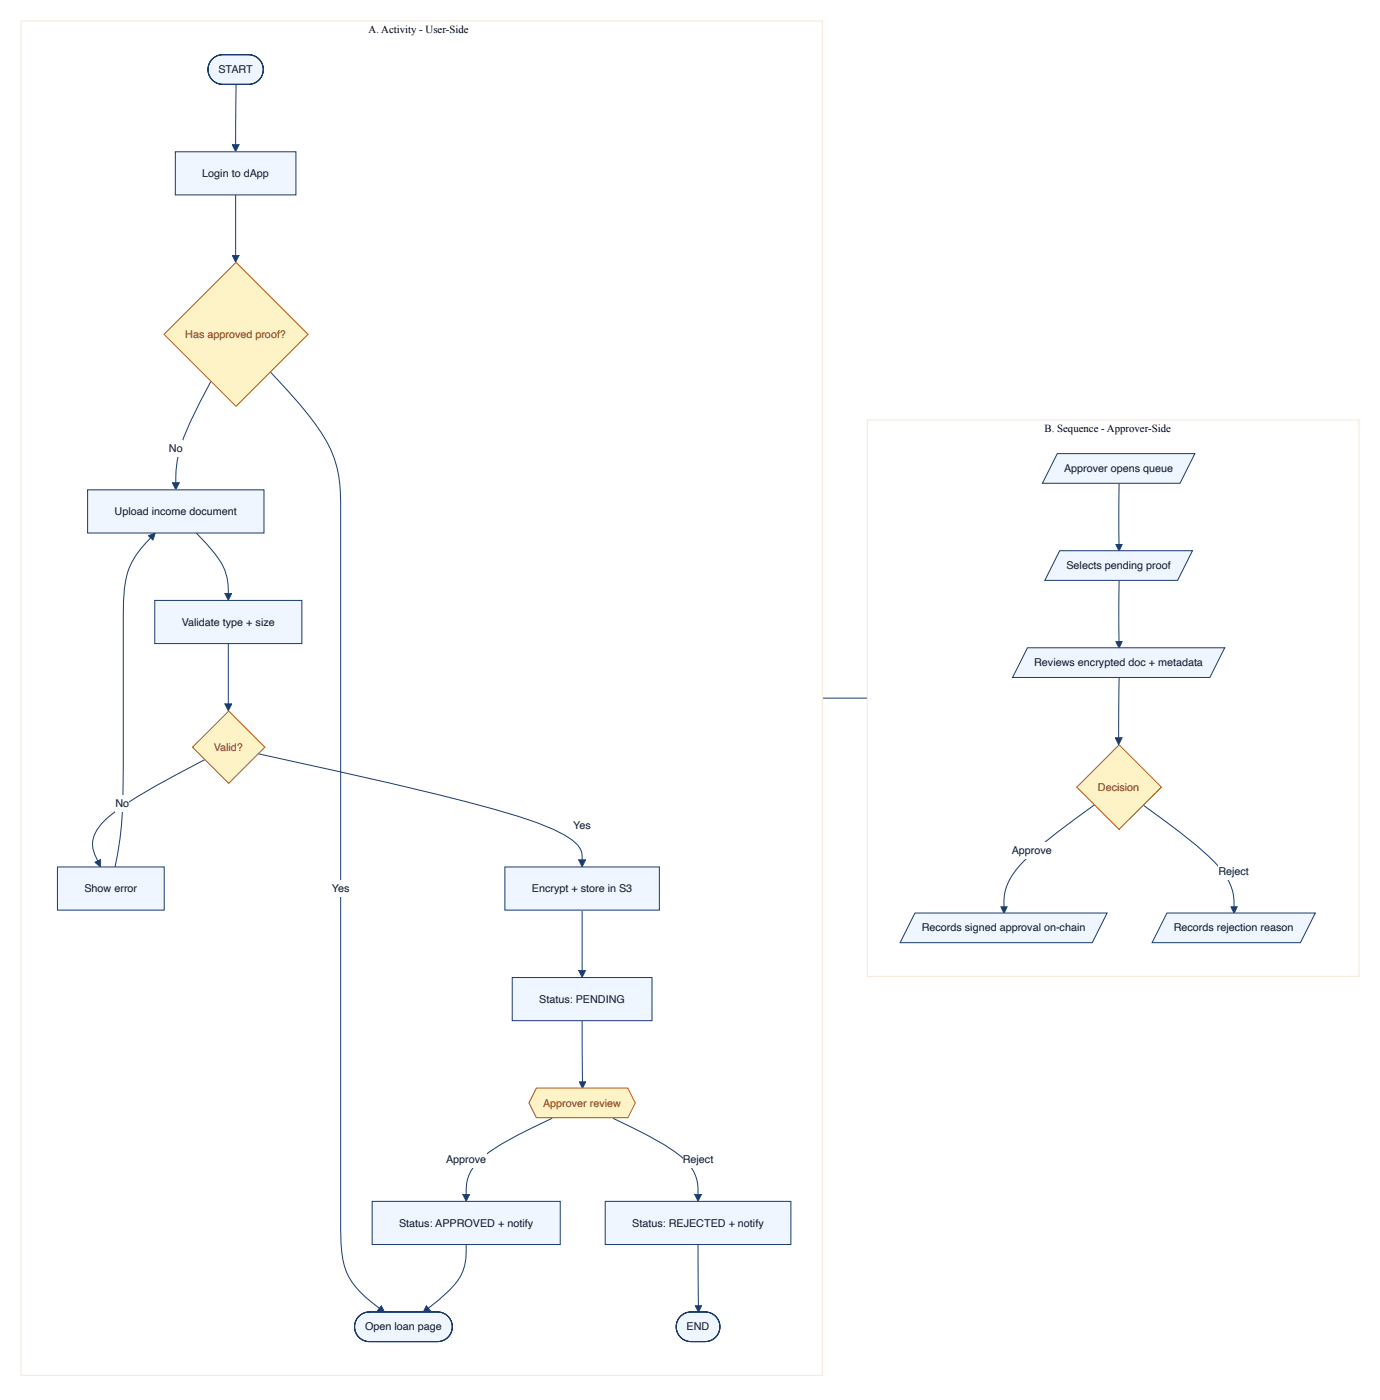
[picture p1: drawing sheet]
<svg xmlns="http://www.w3.org/2000/svg" width="212mm" height="215mm" viewBox="0 0 212 215" stroke-linecap="round" stroke-linejoin="round" font-family="sans-serif">
<defs><g id="words">
<g font-size="1.7">
<text x="56.5" y="5">A. Activity - User-Side</text>
<text x="160.2" y="66.2">B. Sequence - Approver-Side</text>
</g>
<g font-size="1.7" fill="#0f172a">
<text x="33.5" y="11.2">START</text>
<text x="31" y="27.2">Login to dApp</text>
<text x="25.9" y="69.3">No</text>
<text x="163.2" y="72.5">Approver opens queue</text>
<text x="17.6" y="79.1">Upload income document</text>
<text x="163.6" y="87.4">Selects pending proof</text>
<text x="27.9" y="96">Validate type + size</text>
<text x="158.6" y="102.3">Reviews encrypted doc + metadata</text>
<text x="17.7" y="123.8">No</text>
<text x="87.9" y="127.2">Yes</text>
<text x="155.2" y="131.1">Approve</text>
<text x="13" y="136.9">Show error</text>
<text x="50.9" y="136.9">Yes</text>
<text x="81.6" y="136.9">Encrypt + store in S3</text>
<text x="186.9" y="134.3">Reject</text>
<text x="141.4" y="143">Records signed approval on-chain</text>
<text x="180" y="143">Records rejection reason</text>
<text x="82.7" y="153.9">Status: PENDING</text>
<text x="68.4" y="178.5">Approve</text>
<text x="104.7" y="178.5">Reject</text>
<text x="61.2" y="188.3">Status: APPROVED + notify</text>
<text x="97" y="188.3">Status: REJECTED + notify</text>
<text x="56" y="204.2">Open loan page</text>
<text x="105.3" y="204.2">END</text>
</g>
<g font-size="1.7" fill="#78350f">
<text x="28.4" y="51.9">Has approved proof?</text>
<text x="32.8" y="115.2">Valid?</text>
<text x="168.4" y="121.4">Decision</text>
<text x="83.3" y="169.8">Approver review</text>
</g>
</g></defs>
<path d="M126.1 107.2h6.9" fill="none" stroke="#1a3c6e" stroke-width=".15"/>
<path d="M133 64.5h75.4v85.4h-75.4z" fill="#fff"/>
<path d="M133 64.5h75.4v85.4h-75.4z" fill="none" stroke="#f5e7d6" stroke-width=".15"/>
<path d="M171.6 74.2v9.8" fill="none" stroke="#1a3c6e" stroke-width=".15"/>
<g fill="#1a3c6e">
<path d="M171.1 83.5h1.1l-.6 1.1z"/>
<path d="M172.1 83.6h.1l-.1 .1h-.1zM172 83.7h.1v.1h-.1zM172 83.8h.1l-.1 .1h-.1zM171.9 83.9h.1v.1h-.1zM171.9 84h.1l-.1 .1h-.1zM171.8 84.1h.1v.1h-.1zM171.8 84.2h.1v.1h-.1zM171.8 84.3h.1l-.1 .1h-.1zM171.7 84.4h.1v.1h-.1zM171.7 84.5h.1l-.1 .1h-.1zM171.6 84.5h.1v.1h-.1h.1zM171.5 84.4h.1l.1 .1h-.1zM171.5 84.3h.1v.1h-.1zM171.4 84.2h.1l.1 .1h-.1zM171.4 84.1h.1v.1h-.1zM171.3 84.1l.1-.1 .1 .1h-.1zM171.3 84l.1-.1v.1l-.1 .1zM171.2 83.9l.1-.1 .1 .1-.1 .1zM171.2 83.8l.1-.1v.1l-.1 .1zM171.1 83.7l.1-.1 .1 .1-.1 .1zM171.1 83.6l.1-.1v.1l-.1 .1zM171 83.4h.2v.2zM171.2 83.4h.1v.2h-.1zM171.3 83.4h.1v.2h-.1zM171.4 83.4h.1v.1l-.1 .1zM171.5 83.4h.1v.1h-.1zM171.6 83.4h.1v.1h-.1zM171.7 83.4h.1v.1h-.1zM171.8 83.4h.1v.1h-.1zM171.9 83.4l.1 .1h-.1zM172 83.4l.1 .1h-.1zM172.1 83.4h.2l-.1 .2h-.1v-.1h.1z"/>
</g>
<path d="M171.6 89.1v9.8" fill="none" stroke="#1a3c6e" stroke-width=".15"/>
<g fill="#1a3c6e">
<path d="M171.1 98.4h1.1l-.6 1.1z"/>
<path d="M172.1 98.5h.1l-.1 .1h-.1zM172 98.6h.1v.1h-.1zM172 98.7h.1l-.1 .1h-.1zM171.9 98.8h.1v.1h-.1zM171.9 98.9h.1l-.1 .1h-.1zM171.8 99h.1v.1h-.1zM171.8 99.1h.1v.1h-.1zM171.8 99.2h.1l-.1 .1h-.1zM171.7 99.3h.1v.1h-.1zM171.7 99.4h.1l-.1 .1h-.1zM171.6 99.4h.1v.1h-.1h.1zM171.5 99.3h.1l.1 .1h-.1zM171.5 99.2h.1v.1h-.1zM171.4 99.1h.1l.1 .1h-.1zM171.4 99.1l.1-.1v.1h-.1zM171.3 99l.1-.1 .1 .1-.1 .1zM171.3 98.9l.1-.1v.1l-.1 .1zM171.2 98.8l.1-.1 .1 .1-.1 .1zM171.2 98.7l.1-.1v.1l-.1 .1zM171.1 98.6l.1-.1 .1 .1-.1 .1zM171.1 98.5l.1-.1v.1l-.1 .1zM171 98.3h.2v.2zM171.2 98.3h.1v.2h-.1zM171.3 98.3h.1v.2h-.1zM171.4 98.3h.1v.2h-.1zM171.5 98.3h.1v.2h-.1zM171.6 98.3h.1v.1l-.1 .1zM171.7 98.3h.1v.1h-.1zM171.8 98.3h.1v.1h-.1zM171.9 98.3l.1 .1h-.1zM172 98.3l.1 .1h-.1zM172.1 98.3h.2l-.1 .2h-.1v-.1h.1z"/>
</g>
<path d="M171.6 104.1v9.7" fill="none" stroke="#1a3c6e" stroke-width=".15"/>
<g fill="#1a3c6e">
<path d="M171 113.2h1.1l-.5 1.1z"/>
<path d="M172 113.3l.1 .1h-.1zM172 113.4h.1l-.1 .1h-.1zM171.9 113.5h.1v.1h-.1zM171.9 113.6h.1l-.1 .1h-.1zM171.8 113.7h.1v.1h-.1zM171.8 113.8h.1l-.1 .1h-.1zM171.7 113.9h.1v.1h-.1zM171.7 114h.1l-.1 .1h-.1zM171.6 114.1h.1v.1h-.1zM171.6 114.2h.1l-.1 .1h-.1zM171.5 114.3l.1-.1v.1h-.1h.1zM171.4 114.2l.1-.1 .1 .1-.1 .1zM171.4 114.1l.1-.1v.1l-.1 .1zM171.3 114l.1-.1 .1 .1-.1 .1zM171.3 113.9l.1-.1v.1l-.1 .1zM171.2 113.8l.1-.1 .1 .1-.1 .1zM171.2 113.7l.1-.1v.1l-.1 .1zM171.1 113.6l.1-.1 .1 .1-.1 .1zM171.1 113.5l.1-.1v.1l-.1 .1zM171 113.4l.1-.1 .1 .1-.1 .1zM171 113.3l.1-.1v.1l-.1 .1zM171 113.2h.1v.1zM171.1 113.2l.1 .1zM171.2 113.2l.1 .1zM171.3 113.2l.1 .1zM171.4 113.2l.1 .1zM171.5 113.2l.2 .1zM171.7 113.2l.1 .1zM171.8 113.2l.1 .1zM171.9 113.2l.1 .1zM172 113.2l.1 .1zM172.1 113.2h.1l-.1 .2-.1-.1 .1-.1v.1z"/>
</g>
<path d="M167.8 123.6l-3 2.2a58.8 58.8 0 0 0-8.5 7.2 8.2 8.2 0 0 0-2.3 6.7" fill="none" stroke="#1a3c6e" stroke-width=".15"/>
<g fill="#1a3c6e">
<path d="M153.4 139.1h1.1l-.5 1.1z"/>
<path d="M154.4 139.2h.1v.1h-.1zM154.4 139.3h.1l-.1 .1zM154.4 139.4v.1h-.1zM154.3 139.5h.1v.1h-.1zM154.3 139.6h.1l-.1 .1h-.1zM154.2 139.7h.1v.1h-.1zM154.2 139.8h.1l-.1 .1h-.1zM154.1 139.9h.1v.1h-.1zM154.1 140h.1l-.1 .1h-.1zM154 140.1h.1v.1h-.1zM153.9 140.2l.1-.1 .1 .1h-.1h.1zM153.9 140.1l.1-.1v.1l-.1 .1zM153.8 140l.1-.1 .1 .1-.1 .1zM153.8 139.9l.1-.1v.1l-.1 .1zM153.7 139.8l.1-.1 .1 .1-.1 .1zM153.7 139.7l.1-.1v.1l-.1 .1zM153.6 139.6l.1-.1 .1 .1-.1 .1zM153.6 139.5l.1-.1v.1l-.1 .1zM153.5 139.4l.1-.1 .1 .1-.1 .1zM153.5 139.3l.1-.1v.1l-.1 .1zM153.4 139.2l.1-.1 .1 .1-.1 .1zM153.4 139.1h.1v.1zM153.5 139.1h.1v.1h-.1zM153.6 139.1h.1v.1h-.1zM153.7 139.1l.1-.1v.2h-.1zM153.8 139h.2v.2h-.2zM154 139h.1v.2h-.1zM154.1 139h.1v.2h-.1zM154.2 139h.1v.2h-.1zM154.3 139l.1 .2h-.1zM154.4 139l.1 .2h-.1zM154.5 139h.1l-.1 .2h-.1l.1-.1v.1z"/>
</g>
<path d="M175.3 123.6l3 2.2a59.9 59.9 0 0 1 8.6 7.2 8.4 8.4 0 0 1 2.4 6.7" fill="none" stroke="#1a3c6e" stroke-width=".15"/>
<g fill="#1a3c6e">
<path d="M188.7 139.1h1.1l-.5 1.1z"/>
<path d="M189.7 139.2h.1v.1h-.1zM189.7 139.3h.1l-.1 .1h-.1zM189.6 139.4h.1v.1h-.1zM189.6 139.5h.1l-.1 .1h-.1zM189.5 139.6h.1v.1h-.1zM189.5 139.7h.1l-.1 .1h-.1zM189.4 139.8h.1v.1h-.1zM189.4 139.9h.1l-.1 .1h-.1zM189.3 140h.1v.1h-.1zM189.3 140.1h.1v.1h-.1zM189.2 140.2l.1-.1v.1h-.1h.2zM189.2 140.1l.1-.1v.1l-.1 .1zM189.1 140l.1-.1 .1 .1-.1 .1zM189.1 139.9l.1-.1v.1l-.1 .1zM189 139.8l.1-.1 .1 .1-.1 .1zM189 139.7v-.1l.1 .1-.1 .1zM188.9 139.6l.1-.1v.1v.1zM188.9 139.5v-.1l.1 .1-.1 .1zM188.8 139.4l.1-.1v.1v.1zM188.7 139.3l.1-.1 .1 .1-.1 .1zM188.7 139.2l.1-.1v.1l-.1 .1zM188.7 139.1h.1v.1zM188.8 139.1h.1v.1h-.1zM188.9 139.1h.1v.1h-.1zM189 139.1l.1-.1v.2h-.1zM189.1 139h.1v.2h-.1zM189.2 139h.2v.2h-.2zM189.4 139h.1v.2h-.1zM189.5 139h.1v.2h-.1zM189.6 139l.1 .2h-.1zM189.7 139l.1 .2h-.1zM189.8 139h.1l-.1 .2h-.1l.1-.1v.1z"/>
</g>
<g fill="#fff">
<path d="M155.2 129.3h6.2v2.5h-6.2z"/>
<path d="M186.9 132.5h4.7v2.5h-4.7z"/>
</g>
<path d="M162.2 69.6h21.1l-2.3 4.6h-21.1z" fill="#eff6ff"/>
<path d="M162.2 69.6h21.1l-2.3 4.6h-21.1z" fill="none" stroke="#1a3c6e" stroke-width=".15"/>
<path d="M162.5 84.5h20.4l-2.3 4.6h-20.3z" fill="#eff6ff"/>
<path d="M162.5 84.5h20.4l-2.3 4.6h-20.3z" fill="none" stroke="#1a3c6e" stroke-width=".15"/>
<path d="M157.6 99.4h30.2l-2.2 4.6h-30.3z" fill="#eff6ff"/>
<path d="M157.6 99.4h30.2l-2.2 4.6h-30.3z" fill="none" stroke="#1a3c6e" stroke-width=".15"/>
<path d="M165.2 120.8l6.4-6.5 6.5 6.5-6.5 6.5z" fill="#fef3c7"/>
<path d="M165.2 120.8l6.4-6.5 6.5 6.5-6.5 6.5z" fill="none" stroke="#b45309" stroke-width=".15"/>
<path d="M140.3 140.1h29.5l-2.3 4.6h-29.4z" fill="#eff6ff"/>
<path d="M140.3 140.1h29.5l-2.3 4.6h-29.4z" fill="none" stroke="#1a3c6e" stroke-width=".15"/>
<path d="M179 140.1h22.7l-2.2 4.6h-22.8z" fill="#eff6ff"/>
<path d="M179 140.1h22.7l-2.2 4.6h-22.8z" fill="none" stroke="#1a3c6e" stroke-width=".15"/>
<path d="M3.2 3.2h122.9v207.9h-122.9z" fill="#fff"/>
<path d="M3.2 3.2h122.9v207.9h-122.9z" fill="none" stroke="#f5e7d6" stroke-width=".15"/>
<path d="M36.2 13l-.1 9.7" fill="none" stroke="#1a3c6e" stroke-width=".15"/>
<g fill="#1a3c6e">
<path d="M35.6 22.2h1.1l-.6 1.1z"/>
<path d="M36.6 22.3h.1l-.1 .1h-.1zM36.5 22.4h.1v.1h-.1zM36.5 22.5h.1l-.1 .1h-.1zM36.4 22.6h.1v.1h-.1zM36.4 22.7h.1l-.1 .1h-.1zM36.3 22.8h.1v.1h-.1zM36.3 22.9h.1l-.1 .1h-.1zM36.2 23h.1v.1h-.1zM36.2 23.1h.1l-.1 .1zM36.2 23.2v.1h-.1zM36.1 23.2h.1v.1h-.1h.1zM36 23.1h.1l.1 .1h-.1zM36 23h.1v.1h-.1zM35.9 22.9h.1l.1 .1h-.1zM35.9 22.8h.1v.1h-.1zM35.8 22.7h.1l.1 .1h-.1zM35.8 22.6h.1v.1h-.1zM35.7 22.5h.1l.1 .1h-.1zM35.7 22.5l.1-.1v.1h-.1zM35.6 22.4l.1-.1 .1 .1-.1 .1zM35.6 22.3l.1-.1v.1l-.1 .1zM35.5 22.1h.2v.1zM35.7 22.1l.1 .1zM35.8 22.1l.1 .1zM35.9 22.1l.1 .1zM36 22.1l.1 .1zM36.1 22.1l.1 .1zM36.2 22.1l.1 .1zM36.3 22.1l.1 .1zM36.4 22.1l.1 .1zM36.5 22.1l.2 .1zM36.7 22.1v.2h-.1v-.1h.1z"/>
</g>
<path d="M36.1 29.9v9.8" fill="none" stroke="#1a3c6e" stroke-width=".15"/>
<g fill="#1a3c6e">
<path d="M35.6 39.2h1.1l-.6 1.1z"/>
<path d="M36.6 39.2l.1 .1-.1 .1-.1-.1zM36.5 39.3l.1 .1v.1l-.1-.1zM36.5 39.4l.1 .1-.1 .1-.1-.1zM36.4 39.5l.1 .1v.1l-.1-.1zM36.4 39.6l.1 .1-.1 .1-.1-.1zM36.3 39.7l.1 .1v.1l-.1-.1zM36.3 39.8l.1 .1-.1 .1-.1-.1zM36.2 39.9l.1 .1v.1l-.1-.1zM36.2 40l.1 .1-.1 .1v-.1zM36.2 40.1v.1v.1l-.1-.1zM36.1 40.2h.1h-.1l.1 .1zM36 40.1h.1l.1 .1h-.1zM36 40h.1v.1h-.1zM35.9 39.9h.1l.1 .1h-.1zM35.9 39.8h.1v.1h-.1zM35.8 39.7h.1l.1 .1h-.1zM35.8 39.6h.1v.1h-.1zM35.7 39.5h.1l.1 .1h-.1zM35.7 39.4h.1v.1h-.1zM35.6 39.3h.1l.1 .1h-.1zM35.6 39.2h.1v.1h-.1zM35.5 39.1h.2v.1zM35.7 39.1l.1 .1zM35.8 39.1l.1 .1zM35.9 39.1l.1 .1zM36 39.1l.1 .1zM36.1 39.1l.1 .1zM36.2 39.1l.1 .1zM36.3 39.1l.1 .1zM36.4 39.1l.1 .1zM36.5 39.1l.2 .1zM36.7 39.1v.2l-.1-.1v-.1l.1 .1z"/>
</g>
<path d="M41.4 57.1a65.9 65.9 0 0 1 8.5 10.4 18.3 18.3 0 0 1 2.4 9.9v108.3a40.6 40.6 0 0 0 .4 8.3 11.9 11.9 0 0 0 4.8 6.3l1.1 .8" fill="none" stroke="#1a3c6e" stroke-width=".15"/>
<g fill="#1a3c6e">
<path d="M58.5 200.3l.5 1.1-1.2-.2z"/>
<path d="M58.5 200.4h.1v.1h-.1zM58.5 200.5h.1l.1 .1h-.1zM58.6 200.6h.1v.1h-.1zM58.6 200.7h.1l.1 .1h-.1zM58.7 200.8h.1v.1h-.1zM58.7 200.9h.1l.1 .1h-.1zM58.8 201h.1v.1h-.1zM58.8 201.1h.1l.1 .1h-.1zM58.9 201.2h.1v.1h-.1zM58.9 201.3h.1v.1h-.1zM58.9 201.4l.2 .1h-.2zM58.8 201.3l.1 .1v.1h-.1zM58.7 201.3h.1v.2l-.1-.1zM58.6 201.3h.1v.1h-.1zM58.5 201.3h.1v.1h-.1zM58.4 201.3h.1v.1h-.1zM58.3 201.2l.1 .1v.1l-.1-.1zM58.2 201.2h.1v.1h-.2zM58.1 201.2h.1l-.1 .1h-.1zM58 201.2h.1l-.1 .1h-.1zM57.8 201.2h.2l-.1 .1h-.1zM57.8 201.1v.2zM57.9 201l.1 .1-.1 .1-.1-.1zM57.9 200.9l.1 .1v.1l-.1-.1zM58 200.8l.1 .1-.1 .1-.1-.1zM58.1 200.8h.1l-.1 .1-.1-.1zM58.1 200.7h.1v.1h-.1zM58.2 200.6l.1 .1h-.1h-.1zM58.3 200.5l.1 .1-.1 .1-.1-.1zM58.3 200.4l.1 .1v.1l-.1-.1zM58.4 200.3l.1 .1-.1 .1-.1-.1zM58.4 200.3h.1l.1 .1h-.1l-.1-.1 .1 .1z"/>
</g>
<path d="M32.3 58.6l-1.2 2.3a41 41 0 0 0-3.8 9l-.3 2.3v2.4" fill="none" stroke="#1a3c6e" stroke-width=".15"/>
<g fill="#1a3c6e">
<path d="M26.4 74.1h1.1l-.5 1.1z"/>
<path d="M27.4 74.2h.1v.1h-.1zM27.4 74.3h.1l-.1 .1h-.1zM27.3 74.4h.1v.1h-.1zM27.3 74.5h.1l-.1 .1h-.1zM27.2 74.6h.1v.1h-.1zM27.2 74.7h.1l-.1 .1h-.1zM27.1 74.8h.1v.1l-.1-.1zM27.1 74.8l.1 .1-.1 .1-.1-.1zM27 74.9l.1 .1v.1l-.1-.1zM27 75l.1 .1-.1 .1-.1-.1zM26.9 75.1h.1v.1h-.1h.1zM26.8 75h.1l.1 .1h-.1zM26.8 74.9h.1v.1h-.1zM26.7 74.8h.1l.1 .1h-.1zM26.7 74.7h.1v.1h-.1zM26.6 74.6h.1l.1 .1h-.1zM26.6 74.5h.1v.1h-.1zM26.5 74.4h.1l.1 .1h-.1zM26.5 74.3h.1v.1h-.1zM26.4 74.2h.1l.1 .1h-.1zM26.4 74.1h.1v.1h-.1zM26.4 74h.1v.1zM26.5 74l.1 .1zM26.6 74l.1 .1zM26.7 74l.1 .1zM26.8 74l.1 .1zM26.9 74l.1 .1zM27 74l.1 .1zM27.1 74l.2 .1zM27.3 74l.1 .1zM27.4 74l.1 .1zM27.5 74h.1l-.1 .2h-.1l.1-.1z"/>
</g>
<path d="M30.1 81.8a24.2 24.2 0 0 1 4.1 5.1 9.5 9.5 0 0 1 .8 4.7" fill="none" stroke="#1a3c6e" stroke-width=".15"/>
<g fill="#1a3c6e">
<path d="M34.5 91.1h1.1l-.6 1.1z"/>
<path d="M35.5 91.1l.1 .1-.1 .1-.1-.1zM35.4 91.2l.1 .1v.1l-.1-.1zM35.4 91.3l.1 .1-.1 .1-.1-.1zM35.3 91.4l.1 .1v.1l-.1-.1zM35.3 91.5l.1 .1-.1 .1-.1-.1zM35.2 91.6l.1 .1v.1l-.1-.1zM35.2 91.7l.1 .1-.1 .1-.1-.1zM35.1 91.8l.1 .1v.1l-.1-.1zM35.1 91.9l.1 .1-.1 .1-.1-.1zM35 92l.1 .1v.1l-.1-.1zM34.9 92.1h.1h.1h-.1l.1 .1zM34.9 92h.1v.1h-.1zM34.8 91.9h.1l.1 .1h-.1zM34.8 91.8h.1v.1h-.1zM34.7 91.7h.1l.1 .1h-.1zM34.7 91.6h.1v.1h-.1zM34.6 91.5h.1l.1 .1h-.1zM34.6 91.4h.1v.1h-.1zM34.5 91.3h.1l.1 .1h-.1zM34.5 91.2h.1v.1h-.1zM34.4 91.1h.1l.1 .1h-.1zM34.4 91h.1v.1zM34.5 91l.1 .1zM34.6 91l.2 .1zM34.8 91l.1 .1zM34.9 91l.1 .1zM35 91l.1 .1zM35.1 91l.1 .1zM35.2 91l.1 .1zM35.3 91l.1 .1zM35.4 91l.1 .1zM35.5 91h.1v.2l-.1-.1v-.1l.1 .1z"/>
</g>
<path d="M35 98.8v9.8" fill="none" stroke="#1a3c6e" stroke-width=".15"/>
<g fill="#1a3c6e">
<path d="M34.5 108h1.1l-.6 1.1z"/>
<path d="M35.5 108.1l.1 .1h-.1h-.1zM35.4 108.2h.1v.1h-.1zM35.4 108.3h.1l-.1 .1h-.1zM35.3 108.4h.1v.1h-.1zM35.3 108.5h.1l-.1 .1h-.1zM35.2 108.6h.1v.1h-.1zM35.2 108.7h.1l-.1 .1h-.1zM35.1 108.8h.1v.1h-.1zM35.1 108.9h.1l-.1 .1h-.1zM35 109h.1v.1h-.1zM34.9 109.1l.1-.1 .1 .1h-.1h.1zM34.9 109l.1-.1v.1l-.1 .1zM34.8 108.9l.1-.1 .1 .1-.1 .1zM34.8 108.8l.1-.1v.1l-.1 .1zM34.7 108.7l.1-.1 .1 .1-.1 .1zM34.7 108.6l.1-.1v.1l-.1 .1zM34.6 108.5l.1-.1 .1 .1-.1 .1zM34.6 108.4l.1-.1v.1l-.1 .1zM34.5 108.3l.1-.1 .1 .1-.1 .1zM34.5 108.2l.1-.1v.1l-.1 .1zM34.4 108.1l.1-.1 .1 .1-.1 .1zM34.4 108h.1v.1zM34.5 108l.1 .1zM34.6 108l.2 .1zM34.8 108l.1 .1zM34.9 108l.1 .1zM35 108l.1 .1zM35.1 108l.1 .1zM35.2 108l.1 .1zM35.3 108l.1 .1zM35.4 108l.1 .1zM35.5 108h.1v.2l-.1-.1v-.1l.1 .1z"/>
</g>
<path d="M31.4 116.6l-4 2.1a68.8 68.8 0 0 0-10.6 6.6 6.4 6.4 0 0 0-2.6 4.1 5.9 5.9 0 0 0 1 3.2" fill="none" stroke="#1a3c6e" stroke-width=".15"/>
<g fill="#1a3c6e">
<path d="M14.5 132.3l1-.5-.1 1.3z"/>
<path d="M15.4 131.9h.1v.2h-.1zM15.4 132.1h.1v.1h-.1zM15.4 132.2h.1v.1h-.1zM15.4 132.3h.1v.1h-.1zM15.4 132.4h.1v.1h-.1zM15.4 132.5h.1v.1h-.1zM15.4 132.6h.1v.1h-.1zM15.4 132.7h.1v.1h-.1zM15.4 132.8h.1v.1h-.1zM15.4 132.9h.1v.1h-.1zM15.4 133l.1 .2-.2-.1zM15.3 132.9l.1 .1-.1 .1-.1-.1zM15.2 132.8l.1 .1-.1 .1v-.1zM15.1 132.8h.1v.1h-.1zM15 132.7l.1 .1v.1l-.1-.1zM15 132.6v.1v.1l-.1-.1zM14.9 132.6h.1l-.1 .1-.1-.1zM14.8 132.5l.1 .1h-.1h-.1zM14.7 132.4l.1 .1-.1 .1-.1-.1zM14.6 132.4h.1l-.1 .1-.1-.1zM14.5 132.3l.1 .1h-.1zM14.4 132.3l.1-.1 .1 .1zM14.5 132.2h.1v.1zM14.6 132.2l.1-.1v.1l-.1 .1zM14.7 132.1h.1v.1h-.1zM14.8 132.1l.1-.1v.1l-.1 .1zM14.9 132h.1v.1h-.1zM15 132l.1-.1v.1l-.1 .1zM15.1 131.9h.1v.1h-.1zM15.2 131.9l.1-.1v.1l-.1 .1zM15.3 131.8h.1v.1h-.1zM15.4 131.8h.1v.1h-.1v-.1l.1 .1z"/>
</g>
<path d="M23.4 82.2a12.5 12.5 0 0 0-4.4 8.7l-.1 3.6v14.9a226.7 226.7 0 0 1-.4 18.4l-.9 5.3" fill="none" stroke="#1a3c6e" stroke-width=".15"/>
<g fill="#1a3c6e">
<path d="M22.7 82.2l1.1-.4-.3 1.2z"/>
<path d="M22.7 82.1h.1l.1 .1h-.1zM22.8 82.1h.2v.1h-.1zM23 82.1l.1-.1v.1l-.1 .1zM23.1 82h.1v.1h-.1zM23.2 82h.1v.1h-.1zM23.3 82l.1-.1v.1l-.1 .1zM23.4 81.9h.1v.1h-.1zM23.5 81.9l.1-.1v.1l-.1 .1zM23.6 81.8h.1v.1h-.1zM23.7 81.8h.1v.1h-.1zM23.8 81.8l.1-.1-.1 .2h-.1l.1-.1v.1zM23.7 81.9h.1v.1h-.1zM23.7 82h.1v.1h-.1zM23.7 82.1h.1v.1h-.2zM23.6 82.2h.2l-.1 .1h-.1zM23.6 82.3h.1v.1h-.1zM23.6 82.4h.1v.1h-.2zM23.5 82.5h.2l-.1 .2-.1-.1zM23.5 82.6l.1 .1v.1l-.1-.1zM23.5 82.7l.1 .1v.1l-.1-.1zM23.5 82.8l.1 .1-.1 .1-.1-.1zM23.4 82.9l.1 .1h-.1zM23.4 82.8v.1v.1l-.1-.1zM23.3 82.8h.1l-.1 .1-.1-.1zM23.2 82.7l.1 .1h-.1h-.1zM23.1 82.6l.1 .1-.1 .1v-.1zM23 82.5l.1 .1v.1l-.1-.1zM23 82.4v.1v.1l-.1-.1zM22.9 82.4h.1l-.1 .1h-.1zM22.8 82.3l.1 .1-.1 .1-.1-.1zM22.7 82.2l.1 .1-.1 .1v-.1zM22.6 82.2l.1-.1 .1 .1-.1 .1v-.1v.1z"/>
</g>
<path d="M39.6 115.7l8.3 1.8a467.7 467.7 0 0 1 31.6 7.8 27.3 27.3 0 0 1 8.4 3.8 3.2 3.2 0 0 1 1.4 3.4" fill="none" stroke="#1a3c6e" stroke-width=".15"/>
<g fill="#1a3c6e">
<path d="M88.7 132h1.1l-.5 1.1z"/>
<path d="M89.7 132l.1 .1v.1l-.1-.1zM89.7 132.1l.1 .1-.1 .1-.1-.1zM89.6 132.2l.1 .1v.1l-.1-.1zM89.6 132.3l.1 .1-.1 .1-.1-.1zM89.5 132.4l.1 .1v.1l-.1-.1zM89.5 132.5l.1 .1-.1 .1-.1-.1zM89.4 132.6l.1 .1v.1l-.1-.1zM89.4 132.7l.1 .1-.1 .1-.1-.1zM89.3 132.8l.1 .1v.1l-.1-.1zM89.3 132.9l.1 .1-.1 .1-.1-.1zM89.2 133h.1h-.1l.1 .1zM89.1 132.9h.1l.1 .1h-.1zM89.1 132.8h.1v.1h-.1zM89 132.7h.1l.1 .1h-.1zM89 132.6h.1v.1h-.1zM89 132.5l.1 .1h-.1zM88.9 132.4h.1v.1zM88.9 132.3h.1v.1h-.1zM88.8 132.2h.1l.1 .1h-.1zM88.8 132.1h.1v.1h-.1zM88.7 132h.1l.1 .1h-.1zM88.7 131.9h.1v.1zM88.8 131.9l.1 .1zM88.9 131.9l.1 .1zM89 131.9l.1 .1zM89.1 131.9l.1 .1zM89.2 131.9l.2 .1zM89.4 131.9l.1 .1zM89.5 131.9l.1 .1zM89.6 131.9l.1 .1zM89.7 131.9l.1 .1zM89.8 131.9h.1l-.1 .2-.1-.1 .1-.1v.1z"/>
</g>
<path d="M89.3 139.7v9.8" fill="none" stroke="#1a3c6e" stroke-width=".15"/>
<g fill="#1a3c6e">
<path d="M88.7 148.9h1.1l-.5 1.1z"/>
<path d="M89.7 149l.1 .1v.1l-.1-.1zM89.7 149.1l.1 .1-.1 .1-.1-.1zM89.6 149.2l.1 .1v.1l-.1-.1zM89.6 149.3l.1 .1-.1 .1-.1-.1zM89.5 149.4l.1 .1v.1l-.1-.1zM89.5 149.5l.1 .1-.1 .1-.1-.1zM89.4 149.6l.1 .1v.1l-.1-.1zM89.4 149.7l.1 .1h-.1h-.1zM89.3 149.8h.1v.1h-.1zM89.3 149.9h.1l-.1 .1h-.1zM89.2 150l.1-.1v.1h-.1h.1zM89.1 149.9l.1-.1 .1 .1-.1 .1zM89.1 149.8l.1-.1v.1l-.1 .1zM89 149.7l.1-.1 .1 .1-.1 .1zM89 149.6l.1-.1v.1l-.1 .1zM89 149.5v-.1l.1 .1-.1 .1zM88.9 149.4l.1-.1v.1v.1zM88.9 149.3l.1-.1v.1l-.1 .1zM88.8 149.2l.1-.1 .1 .1-.1 .1zM88.8 149.1l.1-.1v.1l-.1 .1zM88.7 149l.1-.1 .1 .1-.1 .1zM88.7 148.9h.1v.1zM88.8 148.9l.1 .1zM88.9 148.9l.1 .1zM89 148.9l.1 .1zM89.1 148.9l.1 .1zM89.2 148.9l.2 .1zM89.4 148.9l.1 .1zM89.5 148.9l.1 .1zM89.6 148.9l.1 .1zM89.7 148.9l.1 .1zM89.8 148.9h.1l-.1 .2-.1-.1 .1-.1v.1z"/>
</g>
<path d="M89.3 156.7v9.8" fill="none" stroke="#1a3c6e" stroke-width=".15"/>
<g fill="#1a3c6e">
<path d="M88.8 166h1.1l-.5 1.1z"/>
<path d="M89.8 166l.1 .1-.1 .1-.1-.1zM89.7 166.1l.1 .1v.1l-.1-.1zM89.7 166.2l.1 .1v.1l-.1-.1zM89.7 166.3l.1 .1-.1 .1-.1-.1zM89.6 166.4l.1 .1v.1l-.1-.1zM89.6 166.5l.1 .1-.1 .1-.1-.1zM89.5 166.6l.1 .1v.1l-.1-.1zM89.5 166.7l.1 .1-.1 .1-.1-.1zM89.4 166.8l.1 .1v.1l-.1-.1zM89.4 166.9l.1 .1-.1 .1-.1-.1zM89.3 167h.1v.1h-.1h.1zM89.2 166.9h.1l.1 .1h-.1zM89.2 166.8h.1v.1h-.1zM89.1 166.7h.1l.1 .1h-.1zM89.1 166.6h.1v.1h-.1zM89 166.5h.1l.1 .1h-.1zM89 166.4h.1v.1h-.1zM88.9 166.3h.1l.1 .1h-.1zM88.9 166.2h.1v.1h-.1zM88.8 166.1h.1l.1 .1h-.1zM88.8 166h.1v.1h-.1zM88.7 165.9h.2v.1zM88.9 165.9h.1v.1h-.1zM89 165.9h.1v.1h-.1zM89.1 165.9h.1v.1h-.1zM89.2 165.9h.1v.1h-.1zM89.3 165.9h.1v.1h-.1zM89.4 165.9h.1v.1h-.1zM89.5 165.9h.1v.1h-.1zM89.6 165.9l.1 .1h-.1zM89.7 165.9l.2 .1h-.2zM89.9 165.9h.1l-.1 .2-.1-.1v-.1l.1 .1z"/>
</g>
<path d="M94 171.6a59.1 59.1 0 0 1 10.2 5.7 6.8 6.8 0 0 1 2.9 6.5" fill="none" stroke="#1a3c6e" stroke-width=".15"/>
<g fill="#1a3c6e">
<path d="M106.5 183.3h1.1l-.5 1.1z"/>
<path d="M107.5 183.4h.1v.1h-.1zM107.5 183.5h.1l-.1 .1h-.1zM107.4 183.6h.1v.1h-.1zM107.4 183.7h.1l-.1 .1h-.1zM107.3 183.8h.1v.1h-.1zM107.3 183.9h.1l-.1 .1h-.1zM107.2 184h.1v.1h-.1zM107.2 184.1h.1l-.1 .1h-.1zM107.1 184.2h.1v.1h-.1zM107.1 184.3h.1l-.1 .1h-.1zM107 184.3h.1v.1h-.1h.1zM106.9 184.2h.1l.1 .1h-.1zM106.9 184.1h.1v.1h-.1zM106.8 184h.1l.1 .1h-.1zM106.8 183.9h.1v.1h-.1zM106.7 183.8h.1l.1 .1h-.1zM106.7 183.7h.1v.1h-.1zM106.6 183.6h.1l.1 .1h-.1zM106.6 183.6l.1-.1v.1h-.1zM106.5 183.5l.1-.1 .1 .1-.1 .1zM106.5 183.4l.1-.1v.1l-.1 .1zM106.5 183.2h.1v.1zM106.6 183.2l.1 .1zM106.7 183.2l.1 .1zM106.8 183.2l.1 .1zM106.9 183.2l.1 .1zM107 183.2l.1 .1zM107.1 183.2l.1 .1zM107.2 183.2l.2 .1zM107.4 183.2l.1 .1zM107.5 183.2l.1 .1zM107.6 183.2h.1l-.1 .2h-.1l.1-.1z"/>
</g>
<path d="M107.1 191v9.9" fill="none" stroke="#1a3c6e" stroke-width=".15"/>
<g fill="#1a3c6e">
<path d="M106.6 200.3h1.1l-.6 1.1z"/>
<path d="M107.6 200.4h.1l-.1 .1h-.1zM107.5 200.5h.1v.1h-.1zM107.5 200.6h.1l-.1 .1h-.1zM107.4 200.7h.1v.1h-.1zM107.4 200.8h.1l-.1 .1h-.1zM107.3 200.9h.1v.1h-.1zM107.3 201h.1l-.1 .1h-.1zM107.2 201.1h.1v.1h-.1zM107.2 201.2h.1l-.1 .1h-.1zM107.1 201.3h.1v.1h-.1zM107 201.4l.1-.1 .1 .1h-.1h.1zM107 201.3l.1-.1v.1l-.1 .1zM106.9 201.2l.1-.1 .1 .1-.1 .1zM106.9 201.1l.1-.1v.1l-.1 .1zM106.8 201l.1-.1 .1 .1-.1 .1zM106.8 200.9l.1-.1v.1l-.1 .1zM106.7 200.8l.1-.1 .1 .1-.1 .1zM106.7 200.7l.1-.1v.1l-.1 .1zM106.6 200.6l.1-.1 .1 .1-.1 .1zM106.6 200.5l.1-.1v.1l-.1 .1zM106.5 200.4h.1h.1l-.1 .1zM106.5 200.3h.1v.1zM106.6 200.3h.2v.1h-.2zM106.8 200.3h.1v.1h-.1zM106.9 200.3h.1v.1h-.1zM107 200.3h.1v.1h-.1zM107.1 200.3h.1v.1h-.1zM107.2 200.3h.1v.1h-.1zM107.3 200.3h.1v.1h-.1zM107.4 200.3l.1 .1h-.1zM107.5 200.3l.1 .1h-.1zM107.6 200.3h.1v.1h-.1v-.1l.1 .1z"/>
</g>
<path d="M84.7 171.6a60 60 0 0 0-10.3 5.7 6.8 6.8 0 0 0-2.9 6.5" fill="none" stroke="#1a3c6e" stroke-width=".15"/>
<g fill="#1a3c6e">
<path d="M71 183.3h1.1l-.6 1.1z"/>
<path d="M72 183.4h.1l-.1 .1h-.1zM71.9 183.5h.1v.1h-.1zM71.9 183.6h.1l-.1 .1h-.1zM71.8 183.7h.1v.1h-.1zM71.8 183.8h.1l-.1 .1h-.1zM71.7 183.9h.1v.1h-.1zM71.7 184h.1l-.1 .1h-.1zM71.6 184.1h.1v.1h-.1zM71.6 184.2h.1l-.1 .1h-.1zM71.5 184.3h.1v.1h-.1zM71.4 184.3h.1l.1 .1h-.1h.1zM71.4 184.2h.1v.1h-.1zM71.3 184.1h.1l.1 .1h-.1zM71.3 184h.1v.1h-.1zM71.2 183.9h.1l.1 .1h-.1zM71.2 183.8h.1v.1h-.1zM71.1 183.7h.1l.1 .1h-.1zM71.1 183.6h.1v.1h-.1zM71 183.6l.1-.1 .1 .1h-.1zM71 183.5l.1-.1v.1l-.1 .1zM70.9 183.4l.1-.1 .1 .1-.1 .1zM70.9 183.2h.1v.1zM71 183.2l.1 .1zM71.1 183.2l.1 .1zM71.2 183.2l.2 .1zM71.4 183.2l.1 .1zM71.5 183.2l.1 .1zM71.6 183.2l.1 .1zM71.7 183.2l.1 .1zM71.8 183.2l.1 .1zM71.9 183.2l.1 .1zM72 183.2h.1v.2h-.1v-.1h.1z"/>
</g>
<path d="M71.5 191a8.2 8.2 0 0 1-3.1 7.5l-3.1 2.6" fill="none" stroke="#1a3c6e" stroke-width=".15"/>
<g fill="#1a3c6e">
<path d="M65.4 200.3l.7 .9-1.2 .2z"/>
<path d="M65.9 201.2h.1v.1h-.1zM65.8 201.2h.1v.1h-.1zM65.7 201.2h.1v.1h-.1zM65.5 201.2h.2v.1l-.1 .1zM65.4 201.3l.1-.1 .1 .2h-.1zM65.3 201.3h.1l.1 .1h-.1zM65.2 201.3h.1l.1 .1h-.2zM65.1 201.3h.1v.1h-.1zM65 201.4l.1-.1v.1l-.1 .1zM64.9 201.4h.1v.1h-.1zM64.9 201.3l.1 .1-.2 .1zM64.9 201.2l.1 .1v.1l-.1-.1zM65 201.1l.1 .1-.1 .1-.1-.1zM65 201l.1 .1v.1l-.1-.1zM65.1 200.9l.1 .1-.1 .1-.1-.1zM65.1 200.8l.1 .1v.1l-.1-.1zM65.2 200.7l.1 .1-.1 .1-.1-.1zM65.2 200.6l.1 .1v.1l-.1-.1zM65.3 200.5l.1 .1-.1 .1-.1-.1zM65.3 200.4l.1 .1v.1l-.1-.1zM65.3 200.3l.1 .1v.1l-.1-.1zM65.4 200.3h.1l-.1 .1zM65.4 200.4l.1-.1 .1 .1-.1 .1zM65.5 200.5l.1-.1v.1l-.1 .1zM65.5 200.6l.1-.1 .1 .1-.1 .1zM65.6 200.7l.1-.1 .1 .1-.1 .1zM65.7 200.8l.1-.1v.1zM65.8 200.8l.1 .1h-.1zM65.8 200.9h.1h.1l-.1 .1zM65.9 201l.1-.1v.1v.1zM66 201.1v-.1l.1 .1-.1 .1zM66 201.2l.1-.1v.1v-.1v.1l-.1 .1z"/>
</g>
<g fill="#fff">
<path d="M50.9 135.1h2.8v2.5h-2.8z"/>
<path d="M25.9 67.5h2.1v2.5h-2.1z"/>
<path d="M17.7 122h2.1v2.5h-2.1z"/>
<path d="M87.9 125.4h2.8v2.5h-2.8z"/>
<path d="M104.7 176.7h4.7v2.5h-4.7z"/>
<path d="M68.4 176.7h6.2v2.5h-6.2z"/>
</g>
<path d="M32.6 9l.6-.4 .8-.2 4.7 .1 .8 .3 .6 .8 .3 .9-.1 .8-.6 1-1 .6h-5.1l-.5-.2-.6-.4-.3-.6-.2-.5v-1.2z" fill="#eff6ff"/>
<path d="M32.6 9l.6-.4 .8-.2 4.7 .1 .8 .3 .6 .8 .3 .9-.1 .8-.6 1-1 .6h-5.1l-.5-.2-.6-.4-.3-.6-.2-.5v-1.2z" fill="none" stroke="#1a3c6e" stroke-width=".15"/>
<path d="M34.2 8.4h3.9zM34.2 8.4h3.9zM38.1 8.4h.2zM38.1 8.4h.2zM38.3 8.4h.1zM38.3 8.4h.1zM38.4 8.4h.1zM38.4 8.4h.1zM38.5 8.4l.2 .1zM38.5 8.4l.2 .1zM38.7 8.5h.1zM38.7 8.5h.1zM38.8 8.5l.2 .1zM38.8 8.5l.2 .1zM39 8.6h.1zM39 8.6h.1zM39.1 8.6l.1 .1zM39.1 8.6l.1 .1zM39.2 8.7l.2 .1zM39.2 8.7l.2 .1zM39.4 8.8h.1zM39.4 8.8h.1zM39.5 8.8l.1 .1zM39.5 8.8l.1 .1zM39.6 8.9l.1 .1zM39.6 8.9l.1 .1zM39.7 9l.1 .1zM39.7 9l.1 .1zM39.8 9.1l.1 .2zM39.8 9.1l.1 .2zM39.9 9.3l.1 .1zM39.9 9.3l.1 .1zM40 9.4l.1 .1zM40 9.4l.1 .1zM40.1 9.5v.1zM40.1 9.5v.1zM40.1 9.6l.1 .1zM40.1 9.6l.1 .1zM40.2 9.7v.2zM40.2 9.7v.2zM40.2 9.9l.1 .1zM40.2 9.9l.1 .1zM40.3 10v.2zM40.3 10v.2zM40.3 10.2l.1 .1zM40.3 10.2l.1 .1zM40.4 10.3v.2zM40.4 10.3v.2zM40.4 10.5v.1zM40.4 10.5v.1zM40.4 10.6v.1zM40.4 10.6v.1zM40.4 10.7v.2zM40.4 10.7v.2zM40.4 10.9v.1zM40.4 10.9v.1zM40.4 11l-.1 .2zM40.4 11l-.1 .2zM40.3 11.2v.1zM40.3 11.2v.1zM40.3 11.3l-.1 .2zM40.3 11.3l-.1 .2zM40.2 11.5v.1zM40.2 11.5v.1zM40.2 11.6l-.1 .1zM40.2 11.6l-.1 .1zM40.1 11.7v.2zM40.1 11.7v.2zM40.1 11.9l-.1 .1zM40.1 11.9l-.1 .1zM40 12l-.1 .1zM40 12l-.1 .1zM39.9 12.1l-.1 .1zM39.9 12.1l-.1 .1zM39.8 12.2l-.1 .1zM39.8 12.2l-.1 .1zM39.6 12.4l.1-.1zM39.6 12.4l.1-.1zM39.5 12.5l.1-.1zM39.5 12.5l.1-.1zM39.4 12.6l.1-.1zM39.4 12.6l.1-.1zM39.2 12.7l.2-.1zM39.2 12.7l.2-.1zM39.1 12.7h.1zM39.1 12.7h.1zM39 12.8l.1-.1zM39 12.8l.1-.1zM38.8 12.8h.2zM38.8 12.8h.2zM38.7 12.9l.1-.1zM38.7 12.9l.1-.1zM38.5 12.9h.2zM38.5 12.9h.2zM38.4 12.9h.1zM38.4 12.9h.1zM38.3 12.9h.1zM38.3 12.9h.1zM38.1 12.9h.2zM38.1 12.9h.2zM34.2 12.9h3.9zM34.2 12.9h3.9zM34 12.9h.2zM34 12.9h.2zM33.9 12.9h.1zM33.9 12.9h.1zM33.7 12.9h.2zM33.7 12.9h.2zM33.6 12.9h.1zM33.6 12.9h.1zM33.5 12.8l.1 .1zM33.5 12.8l.1 .1zM33.3 12.8h.2zM33.3 12.8h.2zM33.2 12.7l.1 .1zM33.2 12.7l.1 .1zM33.1 12.7h.1zM33.1 12.7h.1zM32.9 12.6l.2 .1zM32.9 12.6l.2 .1zM32.8 12.5l.1 .1zM32.8 12.5l.1 .1zM32.7 12.4l.1 .1zM32.7 12.4l.1 .1zM32.6 12.3l.1 .1zM32.6 12.3l.1 .1zM32.5 12.2l.1 .1zM32.5 12.2l.1 .1zM32.4 12.1l.1 .1zM32.4 12.1l.1 .1zM32.3 12l.1 .1zM32.3 12l.1 .1zM32.2 11.9l.1 .1zM32.2 11.9l.1 .1zM32.2 11.7v.2zM32.2 11.7v.2zM32.1 11.6l.1 .1zM32.1 11.6l.1 .1zM32 11.5l.1 .1zM32 11.5l.1 .1zM32 11.3v.2zM32 11.3v.2zM32 11.2v.1zM32 11.2v.1zM31.9 11l.1 .2zM31.9 11l.1 .2zM31.9 10.9v.1zM31.9 10.9v.1zM31.9 10.7v.2zM31.9 10.7v.2zM31.9 10.6v.1zM31.9 10.6v.1zM31.9 10.5v.1zM31.9 10.5v.1zM31.9 10.3v.2zM31.9 10.3v.2zM32 10.2l-.1 .1zM32 10.2l-.1 .1zM32 10v.2zM32 10v.2zM32 9.9v.1zM32 9.9v.1zM32.1 9.7l-.1 .2zM32.1 9.7l-.1 .2zM32.2 9.6l-.1 .1zM32.2 9.6l-.1 .1zM32.2 9.5v.1zM32.2 9.5v.1zM32.3 9.4l-.1 .1zM32.3 9.4l-.1 .1zM32.4 9.3l-.1 .1zM32.4 9.3l-.1 .1zM32.5 9.1l-.1 .2zM32.5 9.1l-.1 .2zM32.6 9l-.1 .1zM32.6 9l-.1 .1zM32.6 9l.1-.1zM32.6 9l.1-.1zM32.7 8.9l.1-.1zM32.7 8.9l.1-.1zM32.8 8.8h.1zM32.8 8.8h.1zM32.9 8.8l.2-.1zM32.9 8.8l.2-.1zM33.1 8.7l.1-.1zM33.1 8.7l.1-.1zM33.2 8.6h.1zM33.2 8.6h.1zM33.3 8.6l.2-.1zM33.3 8.6l.2-.1zM33.5 8.5h.1zM33.5 8.5h.1zM33.6 8.5l.1-.1zM33.6 8.5l.1-.1zM33.7 8.4h.2zM33.7 8.4h.2zM33.9 8.4h.1zM33.9 8.4h.1zM34 8.4h.2zM34 8.4h.2z" fill="#eff6ff"/>
<g fill="none" stroke="#1a3c6e" stroke-width=".15">
<path d="M31.9 10.5v.5M31.9 11l.1 .2M31.9 10.3v.2M32 11.2v.1M32 10.2l-.1 .1M32 11.3v.2M32 10v.2M32 11.5l.1 .1M32.1 11.6l.1 .1M32.2 11.7v.2M32.2 9.6l-.2 .4M32.2 11.9l.1 .1"/>
<path d="M32.2 9.5v.1M32.3 12l.3 .3M32.3 9.4l-.1 .1M32.4 9.3l-.1 .1M32.5 9.1l-.1 .2M32.6 12.3l.1 .1M32.6 9l-.1 .1M32.7 12.4l.1 .1M32.7 8.9l-.1 .1M32.8 12.5l.1 .1M32.8 8.8l-.1 .1M32.9 12.6l.2 .1"/>
<path d="M32.9 8.8h-.1M33.1 12.7h.1M33.1 8.7l-.2 .1M33.2 12.7l.1 .1M33.2 8.6l-.1 .1M33.3 12.8l.9 .1M33.5 8.5l-.3 .1M33.6 8.5h-.1M34.2 8.4h3.9M34.2 12.9h3.9M34.2 8.4l-.6 .1M38.1 8.4h.2"/>
<path d="M38.3 8.4h.1M38.3 12.9h-.2M38.4 8.4l.3 .1M38.4 12.9h-.1M38.5 12.9h-.1M38.7 8.5h.1M38.8 8.5l.2 .1M39 8.6l.4 .2M39 12.8l-.5 .1M39.1 12.7l-.1 .1M39.4 8.8h.1M39.5 8.8l.1 .1"/>
<path d="M39.6 8.9l.1 .1M39.7 9l.1 .1M39.7 12.3l-.6 .4M39.8 9.1l.1 .2M39.8 12.2l-.1 .1M39.9 9.3l.1 .1M39.9 12.1l-.1 .1M40 9.4l.1 .1M40 12l-.1 .1M40.1 9.5l.1 .4M40.1 11.9l-.1 .1M40.1 11.7v.2"/>
<path d="M40.2 11.6l-.1 .1M40.2 9.9l.1 .1M40.2 11.5v.1M40.3 10v.2M40.3 11.3l-.1 .2M40.3 10.2l.1 .1M40.4 10.3v.2M40.4 10.5v.1M40.4 10.6l-.1 .7"/>
</g>
<path d="M26.9 23.3h18.5v6.6h-18.5z" fill="#eff6ff"/>
<path d="M26.9 23.3h18.5v6.6h-18.5z" fill="none" stroke="#1a3c6e" stroke-width=".15"/>
<path d="M25.2 51.3l11-11 11.1 11-11.1 11.1z" fill="#fef3c7"/>
<path d="M25.2 51.3l11-11 11.1 11-11.1 11.1z" fill="none" stroke="#b45309" stroke-width=".15"/>
<path d="M55.1 202l.7-.5 .7-.1h10.9l.8 .3 .7 .6 .4 .8v.9l-.2 .7-.4 .6-.6 .4-.7 .2h-11l-.6-.1-.6-.4-.7-1-.1-.7v-.6l.3-.6z" fill="#eff6ff"/>
<path d="M55.1 202l.7-.5 .7-.1h10.9l.8 .3 .7 .6 .4 .8v.9l-.2 .7-.4 .6-.6 .4-.7 .2h-11l-.6-.1-.6-.4-.7-1-.1-.7v-.6l.3-.6z" fill="none" stroke="#1a3c6e" stroke-width=".15"/>
<path d="M56.7 201.4h10.4zM56.7 201.4h10.4zM67.1 201.4h.1zM67.1 201.4h.1zM67.2 201.4h.2zM67.2 201.4h.2zM67.4 201.4h.1zM67.4 201.4h.1zM67.5 201.4h.2zM67.5 201.4h.2zM67.7 201.4l.1 .1zM67.7 201.4l.1 .1zM67.8 201.5h.2zM67.8 201.5h.2zM68 201.5l.1 .1zM68 201.5l.1 .1zM68.1 201.6l.1 .1zM68.1 201.6l.1 .1zM68.2 201.7h.1zM68.2 201.7h.1zM68.3 201.7l.2 .1zM68.3 201.7l.2 .1zM68.5 201.8l.1 .1zM68.5 201.8l.1 .1zM68.6 201.9l.1 .1zM68.6 201.9l.1 .1zM68.7 202l.1 .1zM68.7 202l.1 .1zM68.8 202.1l.1 .1zM68.8 202.1l.1 .1zM68.9 202.2l.1 .1zM68.9 202.2l.1 .1zM69 202.3v.2zM69 202.3v.2zM69 202.5l.1 .1zM69 202.5l.1 .1zM69.1 202.6l.1 .1zM69.1 202.6l.1 .1zM69.2 202.7v.2zM69.2 202.7v.2zM69.2 202.9l.1 .1zM69.2 202.9l.1 .1zM69.3 203v.1zM69.3 203v.1zM69.3 203.1v.2zM69.3 203.1v.2zM69.3 203.3l.1 .1zM69.3 203.3l.1 .1zM69.4 203.4v.2zM69.4 203.4v.2zM69.4 203.6v.1zM69.4 203.6v.1zM69.4 203.7v.2zM69.4 203.7v.2zM69.4 203.9l-.1 .1zM69.4 203.9l-.1 .1zM69.3 204v.2zM69.3 204v.2zM69.3 204.2v.1zM69.3 204.2v.1zM69.3 204.3l-.1 .1zM69.3 204.3l-.1 .1zM69.2 204.4v.2zM69.2 204.4v.2zM69.2 204.6l-.1 .1zM69.2 204.6l-.1 .1zM69.1 204.7l-.1 .1zM69.1 204.7l-.1 .1zM69 204.8v.1zM69 204.8v.1zM69 204.9l-.1 .2zM69 204.9l-.1 .2zM68.9 205.1l-.1 .1zM68.9 205.1l-.1 .1zM68.8 205.2l-.1 .1zM68.8 205.2l-.1 .1zM68.6 205.4l.1-.1zM68.6 205.4l.1-.1zM68.5 205.5l.1-.1zM68.5 205.5l.1-.1zM68.3 205.6l.2-.1zM68.3 205.6l.2-.1zM68.2 205.6h.1zM68.2 205.6h.1zM68.1 205.7l.1-.1zM68.1 205.7l.1-.1zM68 205.8l.1-.1zM68 205.8l.1-.1zM67.8 205.8h.2zM67.8 205.8h.2zM67.7 205.8h.1zM67.7 205.8h.1zM67.5 205.9l.2-.1zM67.5 205.9l.2-.1zM67.4 205.9h.1zM67.4 205.9h.1zM67.2 205.9h.2zM67.2 205.9h.2zM67.1 205.9h.1zM67.1 205.9h.1zM56.7 205.9h10.4zM56.7 205.9h10.4zM56.5 205.9h.2zM56.5 205.9h.2zM56.4 205.9h.1zM56.4 205.9h.1zM56.2 205.9h.2zM56.2 205.9h.2zM56.1 205.8l.1 .1zM56.1 205.8l.1 .1zM55.9 205.8h.2zM55.9 205.8h.2zM55.8 205.8h.1zM55.8 205.8h.1zM55.7 205.7l.1 .1zM55.7 205.7l.1 .1zM55.5 205.6l.2 .1zM55.5 205.6l.2 .1zM55.4 205.6h.1zM55.4 205.6h.1zM55.3 205.5l.1 .1zM55.3 205.5l.1 .1zM55.2 205.4l.1 .1zM55.2 205.4l.1 .1zM55.1 205.3l.1 .1zM55.1 205.3l.1 .1zM55 205.2l.1 .1zM55 205.2l.1 .1zM54.9 205.1l.1 .1zM54.9 205.1l.1 .1zM54.8 204.9l.1 .2zM54.8 204.9l.1 .2zM54.7 204.8l.1 .1zM54.7 204.8l.1 .1zM54.6 204.7l.1 .1zM54.6 204.7l.1 .1zM54.6 204.6v.1zM54.6 204.6v.1zM54.5 204.4l.1 .2zM54.5 204.4l.1 .2zM54.5 204.3v.1zM54.5 204.3v.1zM54.4 204.2l.1 .1zM54.4 204.2l.1 .1zM54.4 204v.2zM54.4 204v.2zM54.4 203.9v.1zM54.4 203.9v.1zM54.4 203.7v.2zM54.4 203.7v.2zM54.4 203.6v.1zM54.4 203.6v.1zM54.4 203.4v.2zM54.4 203.4v.2zM54.4 203.3v.1zM54.4 203.3v.1zM54.4 203.1v.2zM54.4 203.1v.2zM54.5 203l-.1 .1zM54.5 203l-.1 .1zM54.5 202.9v.1zM54.5 202.9v.1zM54.6 202.7l-.1 .2zM54.6 202.7l-.1 .2zM54.6 202.6v.1zM54.6 202.6v.1zM54.7 202.5l-.1 .1zM54.7 202.5l-.1 .1zM54.8 202.3l-.1 .2zM54.8 202.3l-.1 .2zM54.9 202.2l-.1 .1zM54.9 202.2l-.1 .1zM55 202.1l-.1 .1zM55 202.1l-.1 .1zM55.1 202l-.1 .1zM55.1 202l-.1 .1zM55.1 202l.1-.1zM55.1 202l.1-.1zM55.2 201.9l.1-.1zM55.2 201.9l.1-.1zM55.3 201.8l.1-.1zM55.3 201.8l.1-.1zM55.4 201.7h.1zM55.4 201.7h.1zM55.5 201.7l.2-.1zM55.5 201.7l.2-.1zM55.7 201.6l.1-.1zM55.7 201.6l.1-.1zM55.8 201.5h.1zM55.8 201.5h.1zM55.9 201.5l.2-.1zM55.9 201.5l.2-.1zM56.1 201.4h.1zM56.1 201.4h.1zM56.2 201.4h.2zM56.2 201.4h.2zM56.4 201.4h.1zM56.4 201.4h.1zM56.5 201.4h.2zM56.5 201.4h.2z" fill="#eff6ff"/>
<g fill="none" stroke="#1a3c6e" stroke-width=".15">
<path d="M54.4 203.7v.2M54.4 203.9v.1M54.4 204v.2M54.4 203.3v.4M54.4 204.2l.1 .1M54.4 203.1v.2M54.5 204.3v.1M54.5 204.4l.1 .2M54.6 204.6l.1 .2M54.7 204.8l.1 .1M54.7 202.5l-.3 .6M54.8 204.9l.1 .2"/>
<path d="M54.8 202.3l-.1 .2M54.9 205.1l.1 .1M54.9 202.2l-.1 .1M55 205.2l.3 .3M55 202.1l-.1 .1M55.1 202l-.1 .1M55.2 201.9l-.1 .1M55.3 205.5l.1 .1M55.3 201.8l-.1 .1M55.4 205.6h.1M55.4 201.7l-.1 .1M55.5 205.6l.2 .1"/>
<path d="M55.7 205.7l.1 .1M55.8 205.8h.1M55.9 205.8l.3 .1M55.9 201.5l-.5 .2M56.1 201.4l-.2 .1M56.2 205.9h.2M56.4 205.9h.3M56.5 201.4h-.4M56.7 201.4h10.4M56.7 205.9h10.4M56.7 201.4h-.2M67.1 201.4h.1"/>
<path d="M67.2 201.4h.2M67.4 201.4l.6 .1M67.4 205.9h-.3M67.5 205.9h-.1M68 201.5l.1 .1M68.1 201.6l.2 .1M68.1 205.7l-.6 .2M68.2 205.6l-.1 .1M68.3 201.7l.2 .1M68.3 205.6h-.1M68.5 201.8l.1 .1M68.6 201.9l.1 .1"/>
<path d="M68.6 205.4l-.3 .2M68.7 202l.1 .1M68.7 205.3l-.1 .1M68.8 202.1l.2 .2M68.9 205.1l-.2 .2M69 202.3v.2M69 204.9l-.1 .2M69 202.5l.1 .1M69.1 202.6l.1 .1M69.1 204.7l-.1 .2M69.2 202.7v.2M69.2 204.6l-.1 .1"/>
<path d="M69.2 202.9l.2 .8-.2 .9"/>
</g>
<path d="M13.4 75.2h27.1v6.6h-27.1z" fill="#eff6ff"/>
<path d="M13.4 75.2h27.1v6.6h-27.1z" fill="none" stroke="#1a3c6e" stroke-width=".15"/>
<path d="M23.7 92.2h22.6v6.6h-22.6z" fill="#eff6ff"/>
<path d="M23.7 92.2h22.6v6.6h-22.6z" fill="none" stroke="#1a3c6e" stroke-width=".15"/>
<path d="M35.1 109.1l5.5 5.6-5.5 5.5-5.6-5.5z" fill="#fef3c7"/>
<path d="M35.1 109.1l5.5 5.6-5.5 5.5-5.6-5.5z" fill="none" stroke="#b45309" stroke-width=".15"/>
<path d="M8.8 133.1h16.4v6.6h-16.4z" fill="#eff6ff"/>
<path d="M8.8 133.1h16.4v6.6h-16.4z" fill="none" stroke="#1a3c6e" stroke-width=".15"/>
<path d="M77.4 133.1h23.7v6.6h-23.7z" fill="#eff6ff"/>
<path d="M77.4 133.1h23.7v6.6h-23.7z" fill="none" stroke="#1a3c6e" stroke-width=".15"/>
<path d="M78.6 150h21.4v6.7h-21.4z" fill="#eff6ff"/>
<path d="M78.6 150h21.4v6.7h-21.4z" fill="none" stroke="#1a3c6e" stroke-width=".15"/>
<path d="M82.3 167h14l1.1 2.3-1.1 2.3h-14l-1.2-2.3z" fill="#fef3c7"/>
<path d="M82.3 167h14l1.1 2.3-1.1 2.3h-14l-1.2-2.3z" fill="none" stroke="#b45309" stroke-width=".15"/>
<path d="M92.8 184.4h28.5v6.6h-28.5z" fill="#eff6ff"/>
<path d="M92.8 184.4h28.5v6.6h-28.5z" fill="none" stroke="#1a3c6e" stroke-width=".15"/>
<path d="M104.4 202l.6-.4 .7-.2h2.6l.7 .1 .8 .5 .5 .9 .1 .8-.2 .9-.6 .8-.9 .4-2.7 .1-.9-.1-.8-.7-.5-.9v-1.2z" fill="#eff6ff"/>
<path d="M104.4 202l.6-.4 .7-.2h2.6l.7 .1 .8 .5 .5 .9 .1 .8-.2 .9-.6 .8-.9 .4-2.7 .1-.9-.1-.8-.7-.5-.9v-1.2z" fill="none" stroke="#1a3c6e" stroke-width=".15"/>
<path d="M106 201.4h2.1zM106 201.4h2.1zM108.1 201.4h.2zM108.1 201.4h.2zM108.3 201.4h.1zM108.3 201.4h.1zM108.4 201.4h.2zM108.4 201.4h.2zM108.6 201.4h.1zM108.6 201.4h.1zM108.7 201.4l.2 .1zM108.7 201.4l.2 .1zM108.9 201.5h.1zM108.9 201.5h.1zM109 201.5l.1 .1zM109 201.5l.1 .1zM109.1 201.6l.2 .1zM109.1 201.6l.2 .1zM109.3 201.7h.1zM109.3 201.7h.1zM109.4 201.7l.1 .1zM109.4 201.7l.1 .1zM109.5 201.8l.1 .1zM109.5 201.8l.1 .1zM109.6 201.9l.1 .1zM109.6 201.9l.1 .1zM109.7 202l.1 .1zM109.7 202l.1 .1zM109.8 202.1l.1 .1zM109.8 202.1l.1 .1zM109.9 202.2l.1 .1zM109.9 202.2l.1 .1zM110 202.3l.1 .2zM110 202.3l.1 .2zM110.1 202.5l.1 .1zM110.1 202.5l.1 .1zM110.2 202.6v.1zM110.2 202.6v.1zM110.2 202.7l.1 .2zM110.2 202.7l.1 .2zM110.3 202.9v.1zM110.3 202.9v.1zM110.3 203l.1 .1zM110.3 203l.1 .1zM110.4 203.1v.2zM110.4 203.1v.2zM110.4 203.3v.1zM110.4 203.3v.1zM110.4 203.4v.2zM110.4 203.4v.2zM110.4 203.6v.1zM110.4 203.6v.1zM110.4 203.7v.2zM110.4 203.7v.2zM110.4 203.9v.1zM110.4 203.9v.1zM110.4 204v.2zM110.4 204v.2zM110.4 204.2l-.1 .1zM110.4 204.2l-.1 .1zM110.3 204.3v.1zM110.3 204.3v.1zM110.3 204.4l-.1 .2zM110.3 204.4l-.1 .2zM110.2 204.6v.1zM110.2 204.6v.1zM110.2 204.7l-.1 .1zM110.2 204.7l-.1 .1zM110.1 204.8l-.1 .1zM110.1 204.8l-.1 .1zM110 204.9l-.1 .2zM110 204.9l-.1 .2zM109.9 205.1l-.1 .1zM109.9 205.1l-.1 .1zM109.8 205.2l-.1 .1zM109.8 205.2l-.1 .1zM109.6 205.4l.1-.1zM109.6 205.4l.1-.1zM109.5 205.5l.1-.1zM109.5 205.5l.1-.1zM109.4 205.6l.1-.1zM109.4 205.6l.1-.1zM109.3 205.6h.1zM109.3 205.6h.1zM109.1 205.7l.2-.1zM109.1 205.7l.2-.1zM109 205.8l.1-.1zM109 205.8l.1-.1zM108.9 205.8h.1zM108.9 205.8h.1zM108.7 205.8h.2zM108.7 205.8h.2zM108.6 205.9l.1-.1zM108.6 205.9l.1-.1zM108.4 205.9h.2zM108.4 205.9h.2zM108.3 205.9h.1zM108.3 205.9h.1zM108.1 205.9h.2zM108.1 205.9h.2zM106 205.9h2.1zM106 205.9h2.1zM105.8 205.9h.2zM105.8 205.9h.2zM105.7 205.9h.1zM105.7 205.9h.1zM105.6 205.9h.1zM105.6 205.9h.1zM105.4 205.8l.2 .1zM105.4 205.8l.2 .1zM105.3 205.8h.1zM105.3 205.8h.1zM105.1 205.8h.2zM105.1 205.8h.2zM105 205.7l.1 .1zM105 205.7l.1 .1zM104.9 205.6l.1 .1zM104.9 205.6l.1 .1zM104.8 205.6h.1zM104.8 205.6h.1zM104.6 205.5l.2 .1zM104.6 205.5l.2 .1zM104.5 205.4l.1 .1zM104.5 205.4l.1 .1zM104.4 205.3l.1 .1zM104.4 205.3l.1 .1zM104.3 205.2l.1 .1zM104.3 205.2l.1 .1zM104.2 205.1l.1 .1zM104.2 205.1l.1 .1zM104.1 204.9l.1 .2zM104.1 204.9l.1 .2zM104 204.8l.1 .1zM104 204.8l.1 .1zM104 204.7v.1zM104 204.7v.1zM103.9 204.6l.1 .1zM103.9 204.6l.1 .1zM103.9 204.4v.2zM103.9 204.4v.2zM103.8 204.3l.1 .1zM103.8 204.3l.1 .1zM103.8 204.2v.1zM103.8 204.2v.1zM103.7 204l.1 .2zM103.7 204l.1 .2zM103.7 203.9v.1zM103.7 203.9v.1zM103.7 203.7v.2zM103.7 203.7v.2zM103.7 203.6v.1zM103.7 203.6v.1zM103.7 203.4v.2zM103.7 203.4v.2zM103.7 203.3v.1zM103.7 203.3v.1zM103.8 203.1l-.1 .2zM103.8 203.1l-.1 .2zM103.8 203v.1zM103.8 203v.1zM103.9 202.9l-.1 .1zM103.9 202.9l-.1 .1zM103.9 202.7v.2zM103.9 202.7v.2zM104 202.6l-.1 .1zM104 202.6l-.1 .1zM104 202.5v.1zM104 202.5v.1zM104.1 202.3l-.1 .2zM104.1 202.3l-.1 .2zM104.2 202.2l-.1 .1zM104.2 202.2l-.1 .1zM104.3 202.1l-.1 .1zM104.3 202.1l-.1 .1zM104.4 202l-.1 .1zM104.4 202l-.1 .1zM104.4 202l.1-.1zM104.4 202l.1-.1zM104.5 201.9l.1-.1zM104.5 201.9l.1-.1zM104.6 201.8l.2-.1zM104.6 201.8l.2-.1zM104.8 201.7h.1zM104.8 201.7h.1zM104.9 201.7l.1-.1zM104.9 201.7l.1-.1zM105 201.6l.1-.1zM105 201.6l.1-.1zM105.1 201.5h.2zM105.1 201.5h.2zM105.3 201.5l.1-.1zM105.3 201.5l.1-.1zM105.4 201.4h.2zM105.4 201.4h.2zM105.6 201.4h.1zM105.6 201.4h.1zM105.7 201.4h.1zM105.7 201.4h.1zM105.8 201.4h.2zM105.8 201.4h.2z" fill="#eff6ff"/>
<g fill="none" stroke="#1a3c6e" stroke-width=".15">
<path d="M103.7 204l.1 .2M103.8 204.2v.1M103.8 204.3l.1 .1M103.9 204.4l.1 .4M104 202.6l-.3 .7v.7M104 204.8l.1 .1M104 202.5v.1M104.1 204.9l.1 .2M104.1 202.3l-.1 .2M104.2 205.1l.1 .1M104.2 202.2l-.1 .1M104.3 205.2l.2 .2"/>
<path d="M104.3 202.1l-.1 .1M104.4 202l-.1 .1M104.5 205.4l.1 .1M104.5 201.9l-.1 .1M104.6 205.5l.5 .3M104.6 201.8l-.1 .1M104.8 201.7l-.2 .1M104.9 201.7h-.1M105 201.6l-.1 .1M105.1 205.8h.2M105.3 205.8l.5 .1M105.8 205.9h.2"/>
<path d="M105.8 201.4l-.8 .2M106 201.4h2.1M106 205.9h2.1M106 201.4h-.2M108.1 201.4h.5M108.6 201.4h.1M108.6 205.9h-.5M108.7 201.4l.2 .1M108.7 205.8l-.1 .1M108.9 201.5h.1M109 201.5l.1 .1M109 205.8h-.3"/>
<path d="M109.1 201.6l.2 .1M109.1 205.7l-.1 .1M109.3 201.7l.4 .3M109.4 205.6l-.3 .1M109.5 205.5l-.1 .1M109.6 205.4l-.1 .1M109.7 202l.1 .1M109.7 205.3l-.1 .1M109.8 202.1l.1 .1M109.8 205.2l-.1 .1M109.9 202.2l.2 .3M109.9 205.1l-.1 .1"/>
<path d="M110.1 202.5l.1 .1M110.2 202.6l.1 .3M110.3 202.9v.1M110.3 204.4l-.4 .7M110.3 203l.1 .6M110.3 204.3v.1M110.4 204.2l-.1 .1M110.4 204v.2M110.4 203.9v.1M110.4 203.6v.1M110.4 203.7v.2"/>
</g>
<path d="M57.1 184.4h28.8v6.6h-28.8z" fill="#eff6ff"/>
<path d="M57.1 184.4h28.8v6.6h-28.8z" fill="none" stroke="#1a3c6e" stroke-width=".15"/>
<use href="#words"/>
</svg>
